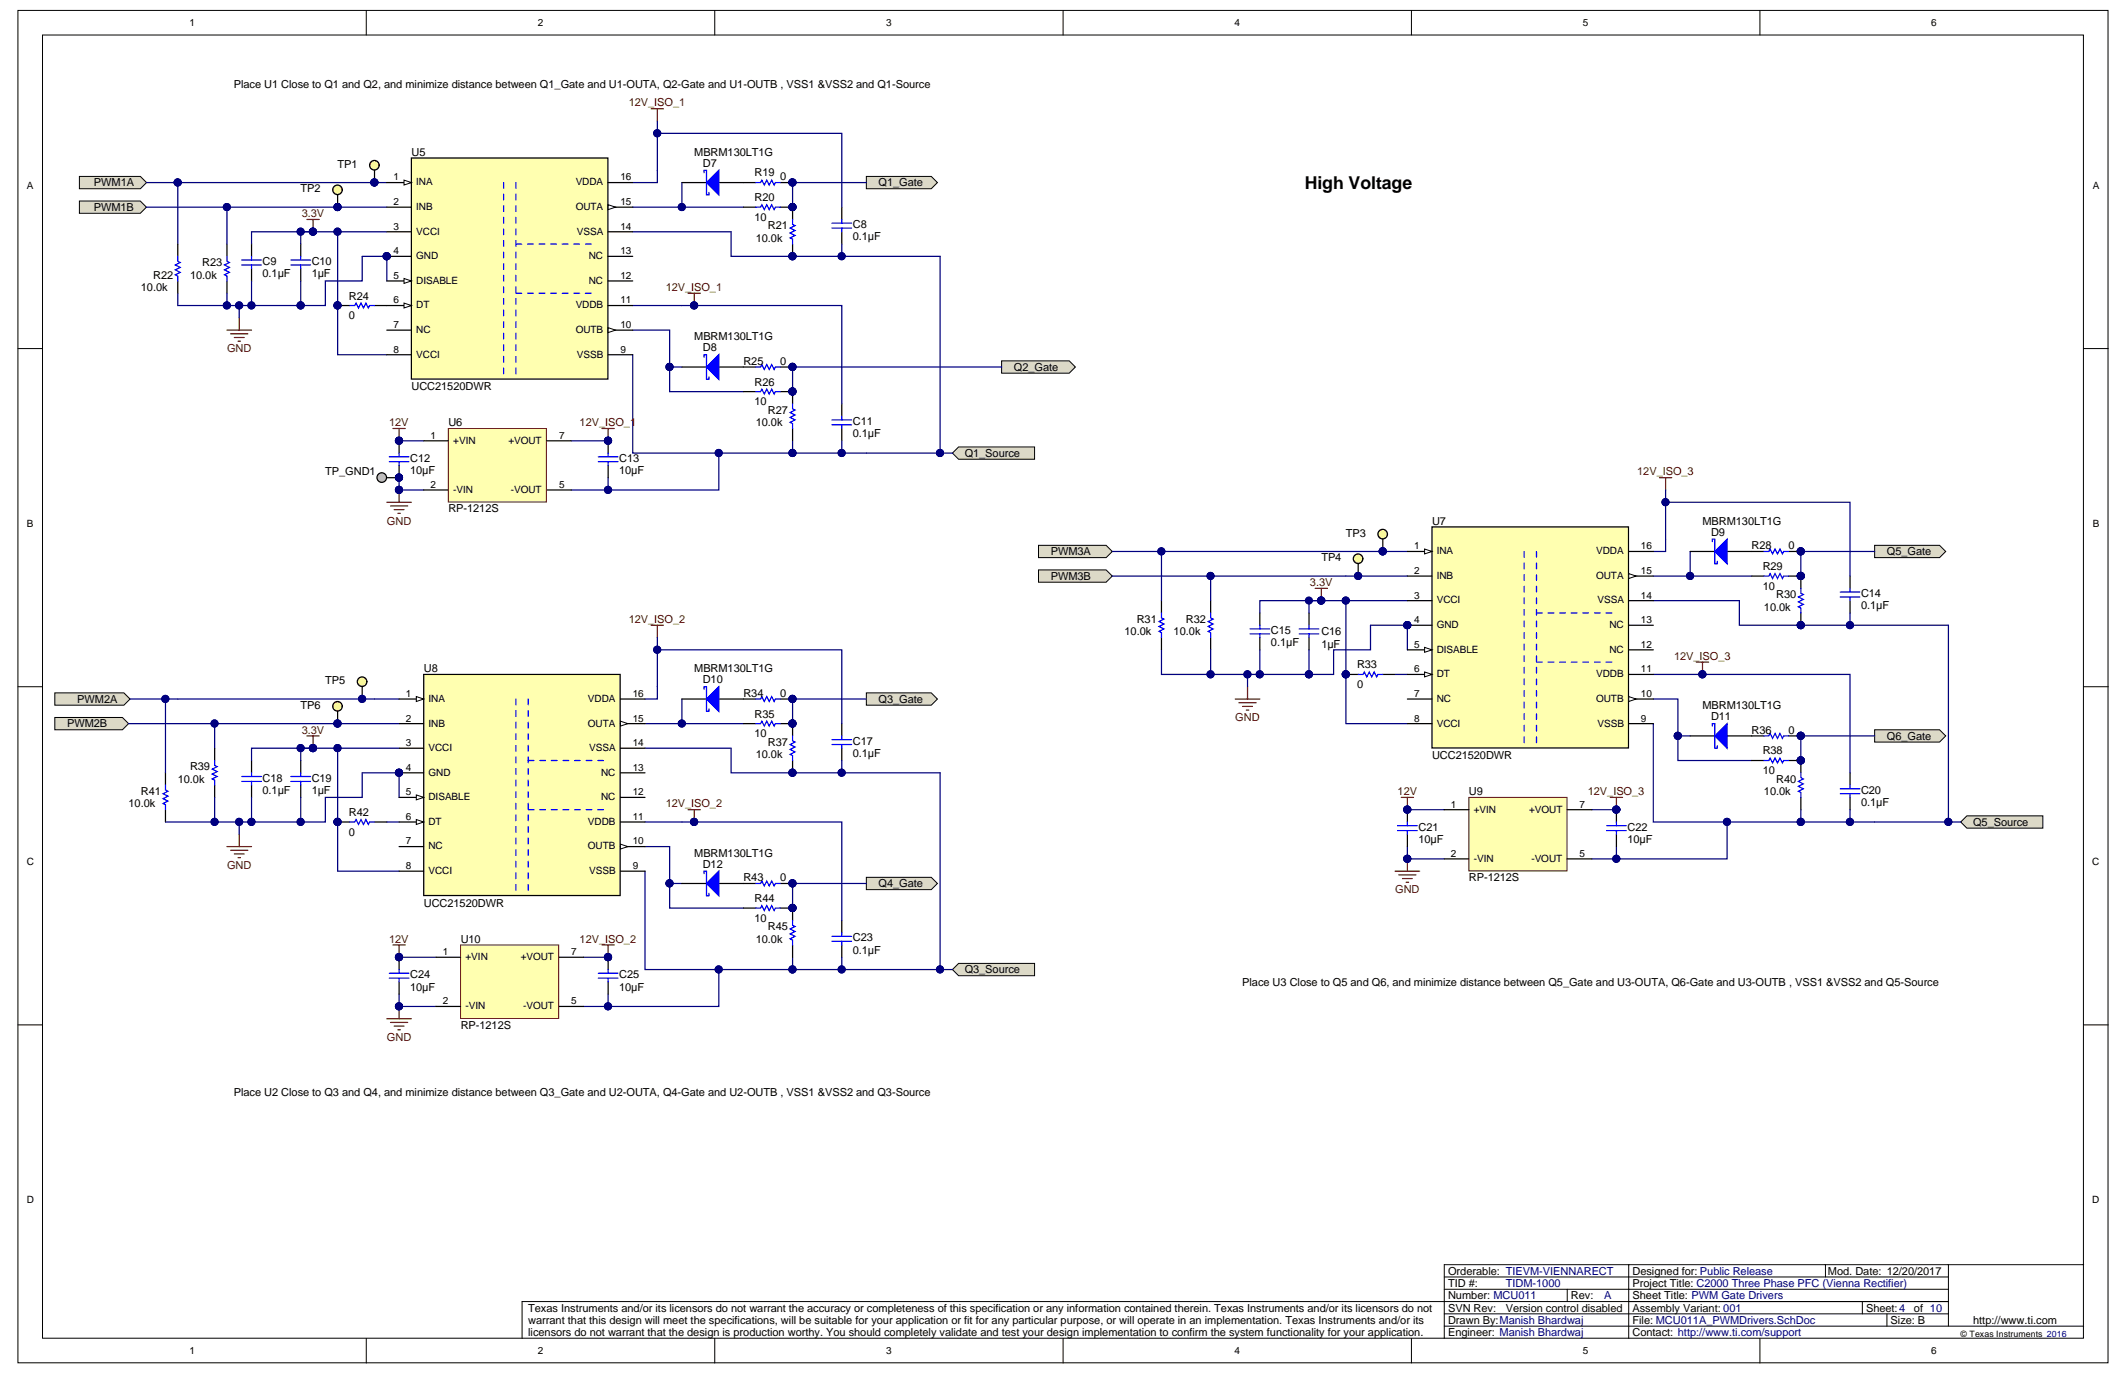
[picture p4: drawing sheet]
<svg xmlns="http://www.w3.org/2000/svg" width="432mm" height="279mm" viewBox="0 0 432 279" stroke-linecap="round" stroke-linejoin="round" font-family="sans-serif">
<defs><g id="words">
<text font-size="3.6" x="264.7" y="38.3">High Voltage</text>
<g font-size="2.2">
<text x="47.4" y="17.9">Place U1 Close to Q1 and Q2, and minimize distance between Q1_Gate and U1-OUTA, Q2-Gate and U1-OUTB , VSS1 &amp;VSS2 and Q1-Source</text>
<text x="68.5" y="34.1">TP1</text>
<text x="83.5" y="31.6">U5</text>
<text x="140.9" y="31.6">MBRM130LT1G</text>
<text x="142.6" y="33.8">D7</text>
<text x="153.1" y="35.8">R19</text>
<text x="19.1" y="37.8">PWM1A</text>
<text x="61" y="39.1">TP2</text>
<text x="153.1" y="40.8">R20</text>
<text x="158.3" y="36.6">0</text>
<text x="178.3" y="37.8">Q1_Gate</text>
<text x="19" y="42.8">PWM1B</text>
<text x="153.1" y="44.8">10</text>
<text x="155.8" y="46.6">R21</text>
<text x="173" y="46.3">C8</text>
<text x="53.3" y="53.8">C9</text>
<text x="63.2" y="53.8">C10</text>
<text x="153.3" y="49">10.0k</text>
<text x="173" y="48.8">0.1µF</text>
<text x="28.6" y="59">10.0k</text>
<text x="31.1" y="56.5">R22</text>
<text x="38.6" y="56.5">10.0k</text>
<text x="41.1" y="54">R23</text>
<text x="53.3" y="56.3">0.1µF</text>
<text x="63.2" y="56.3">1µF</text>
<text x="70.8" y="64.8">0</text>
<text x="70.8" y="60.8">R24</text>
<text x="140.9" y="69">MBRM130LT1G</text>
<text x="142.6" y="71.3">D8</text>
<text x="150.8" y="74">R25</text>
<text x="158.3" y="74">0</text>
<text x="205.7" y="75.3">Q2_Gate</text>
<text x="83.5" y="79.2">UCC21520DWR</text>
<text x="153.1" y="82.2">10</text>
<text x="153.1" y="78.3">R26</text>
<text x="91" y="86.5">U6</text>
<text x="153.3" y="86.5">10.0k</text>
<text x="155.8" y="84">R27</text>
<text x="173" y="88.8">0.1µF</text>
<text x="173" y="86.3">C11</text>
<text x="83.2" y="93.7">C12</text>
<text x="125.6" y="93.7">C13</text>
<text x="195.7" y="92.7">Q1_Source</text>
<text x="66" y="96.5">TP_GND1</text>
<text x="83.2" y="96.2">10µF</text>
<text x="125.6" y="96.2">10µF</text>
<text x="91" y="104">RP-1212S</text>
<text x="290.6" y="106.5">U7</text>
<text x="345.5" y="106.5">MBRM130LT1G</text>
<text x="213.2" y="112.7">PWM3A</text>
<text x="268.1" y="114">TP4</text>
<text x="273.1" y="109">TP3</text>
<text x="347.2" y="108.7">D9</text>
<text x="355.4" y="111.5">R28</text>
<text x="362.9" y="111.5">0</text>
<text x="382.9" y="112.7">Q5_Gate</text>
<text x="213.2" y="117.7">PWM3B</text>
<text x="357.7" y="119.7">10</text>
<text x="357.7" y="115.7">R29</text>
<text x="357.9" y="123.9">10.0k</text>
<text x="360.4" y="121.4">R30</text>
<text x="377.6" y="123.7">0.1µF</text>
<text x="377.6" y="121.2">C14</text>
<text x="228.2" y="128.9">10.0k</text>
<text x="230.7" y="126.4">R31</text>
<text x="238.2" y="128.9">10.0k</text>
<text x="240.6" y="126.4">R32</text>
<text x="257.9" y="131.2">0.1µF</text>
<text x="257.9" y="128.7">C15</text>
<text x="268.1" y="131.4">1µF</text>
<text x="268.1" y="128.9">C16</text>
<text x="86" y="136.4">U8</text>
<text x="140.9" y="136.4">MBRM130LT1G</text>
<text x="275.4" y="135.6">R33</text>
<text x="15.7" y="142.6">PWM2A</text>
<text x="61" y="143.9">TP6</text>
<text x="66" y="138.9">TP5</text>
<text x="142.6" y="138.6">D10</text>
<text x="150.8" y="141.4">R34</text>
<text x="158.3" y="141.4">0</text>
<text x="178.3" y="142.6">Q3_Gate</text>
<text x="275.4" y="139.7">0</text>
<text x="345.5" y="143.9">MBRM130LT1G</text>
<text x="13.6" y="147.6">PWM2B</text>
<text x="153.1" y="149.6">10</text>
<text x="153.1" y="145.6">R35</text>
<text x="347.2" y="146.1">D11</text>
<text x="355.4" y="148.9">R36</text>
<text x="362.9" y="148.9">0</text>
<text x="153.3" y="153.9">10.0k</text>
<text x="155.8" y="151.4">R37</text>
<text x="173" y="153.6">0.1µF</text>
<text x="173" y="151.1">C17</text>
<text x="290.6" y="154.1">UCC21520DWR</text>
<text x="357.7" y="153.1">R38</text>
<text x="382.9" y="150.1">Q6_Gate</text>
<text x="28.6" y="161.4">R41</text>
<text x="36.1" y="158.9">10.0k</text>
<text x="38.6" y="156.4">R39</text>
<text x="53.3" y="161.1">0.1µF</text>
<text x="53.3" y="158.6">C18</text>
<text x="63.2" y="161.1">1µF</text>
<text x="63.2" y="158.6">C19</text>
<text x="298.1" y="161.4">U9</text>
<text x="357.7" y="157.1">10</text>
<text x="357.9" y="161.4">10.0k</text>
<text x="360.4" y="158.9">R40</text>
<text x="377.6" y="161.1">C20</text>
<text x="26.1" y="163.8">10.0k</text>
<text x="70.8" y="165.6">R42</text>
<text x="377.6" y="163.6">0.1µF</text>
<text x="400.4" y="167.6">Q5_Source</text>
<text x="70.8" y="169.6">0</text>
<text x="140.9" y="173.8">MBRM130LT1G</text>
<text x="287.8" y="171.1">10µF</text>
<text x="287.8" y="168.6">C21</text>
<text x="330.2" y="171.1">10µF</text>
<text x="330.2" y="168.6">C22</text>
<text x="142.6" y="176.1">D12</text>
<text x="150.8" y="178.8">R43</text>
<text x="158.3" y="178.8">0</text>
<text x="298.1" y="178.8">RP-1212S</text>
<text x="86" y="184.1">UCC21520DWR</text>
<text x="153.1" y="183">R44</text>
<text x="178.3" y="180.1">Q4_Gate</text>
<text x="93.5" y="191.3">U10</text>
<text x="153.1" y="187.1">10</text>
<text x="153.3" y="191.3">10.0k</text>
<text x="155.8" y="188.8">R45</text>
<text x="173" y="191">C23</text>
<text x="173" y="193.5">0.1µF</text>
<text x="195.7" y="197.5">Q3_Source</text>
<text x="83.2" y="201">10µF</text>
<text x="83.2" y="198.5">C24</text>
<text x="125.6" y="201">10µF</text>
<text x="125.6" y="198.5">C25</text>
<text x="252.1" y="200">Place U3 Close to Q5 and Q6, and minimize distance between Q5_Gate and U3-OUTA, Q6-Gate and U3-OUTB , VSS1 &amp;VSS2 and Q5-Source</text>
<text x="93.5" y="208.8">RP-1212S</text>
<text x="47.4" y="222.5">Place U2 Close to Q3 and Q4, and minimize distance between Q3_Gate and U2-OUTA, Q4-Gate and U2-OUTB , VSS1 &amp;VSS2 and Q3-Source</text>
<text x="293.8" y="263.7">Number: MCU011</text>
<text x="293.8" y="261.2">TID #:</text>
<text x="293.8" y="258.7">Orderable: TIEVM-VIENNARECT</text>
<text x="318.8" y="263.7">Rev:</text>
<text x="331.2" y="263.7">Sheet Title: PWM Gate Drivers</text>
<text x="331.2" y="261.2">Project Title: C2000 Three Phase PFC (Vienna Rectifier)</text>
<text x="331.2" y="258.7">Designed for: Public Release</text>
<text x="370.9" y="258.7">Mod. Date: 12/20/2017</text>
<text x="107.2" y="266.2">Texas Instruments and/or its licensors do not warrant the accuracy or completeness of this specification or any information contained therein. Texas Instruments and/or its licensors do not</text>
<text x="107.2" y="268.7">warrant that this design will meet the specifications, will be suitable for your application or fit for any particular purpose, or will operate in an implementation. Texas Instruments and/or its</text>
<text x="293.8" y="268.7">Drawn By:Manish Bhardwaj</text>
<text x="293.8" y="266.2">SVN Rev:</text>
<text x="305.5" y="266.2">Version control disabled</text>
<text x="331.2" y="268.7">File: MCU011A_PWMDrivers.SchDoc</text>
<text x="331.2" y="266.2">Assembly Variant: 001</text>
<text x="378.6" y="266.2">Sheet:4</text>
<text x="383.6" y="268.7">Size: B</text>
<text x="388.4" y="266.2">of 10</text>
<text x="400.4" y="268.7">http://www.ti.com</text>
<text x="107.2" y="271.2">licensors do not warrant that the design is production worthy. You should completely validate and test your design implementation to confirm the system functionality for your application.</text>
<text x="293.8" y="271.2">Engineer: Manish Bhardwaj</text>
<text x="331.2" y="271.2">Contact: http://www.ti.com/support</text>
</g>
<g font-size="2.2" fill="#800000">
<text x="127.6" y="21.6">12V_ISO_1</text>
<text x="61.2" y="44.1">3.3V</text>
<text x="135.1" y="59">12V_ISO_1</text>
<text x="46.1" y="71.5">GND</text>
<text x="79" y="86.5">12V</text>
<text x="117.6" y="86.5">12V_ISO_1</text>
<text x="332.2" y="96.5">12V_ISO_3</text>
<text x="78.5" y="106.5">GND</text>
<text x="265.8" y="118.9">3.3V</text>
<text x="127.6" y="126.4">12V_ISO_2</text>
<text x="339.7" y="133.9">12V_ISO_3</text>
<text x="61.2" y="148.9">3.3V</text>
<text x="250.7" y="146.4">GND</text>
<text x="283.6" y="161.4">12V</text>
<text x="322.2" y="161.4">12V_ISO_3</text>
<text x="135.1" y="163.8">12V_ISO_2</text>
<text x="46.1" y="176.3">GND</text>
<text x="283.1" y="181.3">GND</text>
<text x="79" y="191.3">12V</text>
<text x="117.6" y="191.3">12V_ISO_2</text>
<text x="78.5" y="211.2">GND</text>
</g>
<g font-size="2.2" fill="#000080">
<text x="305.5" y="261.2">TIDM-1000</text>
<text x="325.5" y="263.7">A</text>
</g>
<g font-size="2">
<text x="38.4" y="5.3">1</text>
<text x="109.1" y="5.3">2</text>
<text x="179.8" y="5.3">3</text>
<text x="250.5" y="5.3">4</text>
<text x="321.2" y="5.3">5</text>
<text x="391.9" y="5.3">6</text>
<text x="5.5" y="38.3">A</text>
<text x="79.9" y="36.6">1</text>
<text x="79.9" y="41.6">2</text>
<text x="84.5" y="37.6">INA</text>
<text x="116.8" y="37.6">VDDA</text>
<text x="125.9" y="41.6">15</text>
<text x="125.9" y="36.6">16</text>
<text x="424.6" y="38.3">A</text>
<text x="79.9" y="46.6">3</text>
<text x="84.5" y="42.6">INB</text>
<text x="84.5" y="47.6">VCCI</text>
<text x="116.8" y="42.6">OUTA</text>
<text x="117" y="47.6">VSSA</text>
<text x="125.9" y="46.6">14</text>
<text x="79.9" y="51.6">4</text>
<text x="84.5" y="52.6">GND</text>
<text x="119.5" y="52.6">NC</text>
<text x="125.9" y="51.6">13</text>
<text x="79.9" y="56.6">5</text>
<text x="84.5" y="57.6">DISABLE</text>
<text x="119.5" y="57.6">NC</text>
<text x="125.9" y="56.6">12</text>
<text x="79.9" y="61.6">6</text>
<text x="84.5" y="62.6">DT</text>
<text x="116.8" y="62.6">VDDB</text>
<text x="125.9" y="61.6">11</text>
<text x="79.9" y="66.6">7</text>
<text x="79.9" y="71.6">8</text>
<text x="84.5" y="67.6">NC</text>
<text x="116.8" y="67.6">OUTB</text>
<text x="125.9" y="71.6">9</text>
<text x="125.9" y="66.6">10</text>
<text x="84.5" y="72.6">VCCI</text>
<text x="117" y="72.6">VSSB</text>
<text x="87.3" y="89">1</text>
<text x="113.4" y="89">7</text>
<text x="92" y="90">+VIN</text>
<text x="103.2" y="90">+VOUT</text>
<text x="87.3" y="99">2</text>
<text x="92" y="100">-VIN</text>
<text x="103.7" y="100">-VOUT</text>
<text x="113.4" y="99">5</text>
<text x="5.5" y="106.9">B</text>
<text x="424.6" y="106.9">B</text>
<text x="286.9" y="111.5">1</text>
<text x="291.5" y="112.5">INA</text>
<text x="323.9" y="112.5">VDDA</text>
<text x="333" y="111.5">16</text>
<text x="286.9" y="116.5">2</text>
<text x="291.5" y="117.5">INB</text>
<text x="323.9" y="117.5">OUTA</text>
<text x="333" y="116.5">15</text>
<text x="286.9" y="121.5">3</text>
<text x="291.5" y="122.5">VCCI</text>
<text x="324.1" y="122.5">VSSA</text>
<text x="333" y="121.5">14</text>
<text x="286.9" y="126.5">4</text>
<text x="286.9" y="131.5">5</text>
<text x="291.5" y="127.5">GND</text>
<text x="326.6" y="127.5">NC</text>
<text x="333" y="131.5">12</text>
<text x="333" y="126.5">13</text>
<text x="286.9" y="136.4">6</text>
<text x="291.5" y="132.5">DISABLE</text>
<text x="291.5" y="137.5">DT</text>
<text x="323.9" y="137.5">VDDB</text>
<text x="326.6" y="132.5">NC</text>
<text x="333" y="136.4">11</text>
<text x="82.4" y="141.4">1</text>
<text x="87" y="142.5">INA</text>
<text x="119.3" y="142.5">VDDA</text>
<text x="128.4" y="141.4">16</text>
<text x="286.9" y="141.4">7</text>
<text x="291.5" y="142.5">NC</text>
<text x="323.9" y="142.5">OUTB</text>
<text x="333" y="141.4">10</text>
<text x="82.4" y="146.4">2</text>
<text x="87" y="147.4">INB</text>
<text x="119.3" y="147.4">OUTA</text>
<text x="128.4" y="146.4">15</text>
<text x="286.9" y="146.4">8</text>
<text x="291.5" y="147.4">VCCI</text>
<text x="324.1" y="147.4">VSSB</text>
<text x="333" y="146.4">9</text>
<text x="82.4" y="151.4">3</text>
<text x="87" y="152.4">VCCI</text>
<text x="119.5" y="152.4">VSSA</text>
<text x="128.4" y="151.4">14</text>
<text x="82.4" y="156.4">4</text>
<text x="82.4" y="161.4">5</text>
<text x="87" y="157.4">GND</text>
<text x="122" y="157.4">NC</text>
<text x="128.4" y="161.4">12</text>
<text x="128.4" y="156.4">13</text>
<text x="82.4" y="166.4">6</text>
<text x="87" y="162.4">DISABLE</text>
<text x="87" y="167.4">DT</text>
<text x="119.3" y="167.4">VDDB</text>
<text x="122" y="162.4">NC</text>
<text x="128.4" y="166.4">11</text>
<text x="294.4" y="163.9">1</text>
<text x="299" y="164.9">+VIN</text>
<text x="310.3" y="164.9">+VOUT</text>
<text x="320.5" y="163.9">7</text>
<text x="82.4" y="171.4">7</text>
<text x="87" y="172.4">NC</text>
<text x="119.3" y="172.4">OUTB</text>
<text x="128.4" y="171.4">10</text>
<text x="294.4" y="173.9">2</text>
<text x="320.5" y="173.9">5</text>
<text x="5.4" y="175.5">C</text>
<text x="82.4" y="176.4">8</text>
<text x="87" y="177.4">VCCI</text>
<text x="119.5" y="177.4">VSSB</text>
<text x="128.4" y="176.4">9</text>
<text x="299" y="174.9">-VIN</text>
<text x="310.7" y="174.9">-VOUT</text>
<text x="424.6" y="175.5">C</text>
<text x="89.8" y="193.8">1</text>
<text x="94.4" y="194.8">+VIN</text>
<text x="105.7" y="194.8">+VOUT</text>
<text x="115.9" y="193.8">7</text>
<text x="89.8" y="203.8">2</text>
<text x="115.9" y="203.8">5</text>
<text x="94.4" y="204.8">-VIN</text>
<text x="106.2" y="204.8">-VOUT</text>
<text x="5.4" y="244.1">D</text>
<text x="424.6" y="244.1">D</text>
<text x="38.4" y="274.8">1</text>
<text x="109.1" y="274.8">2</text>
<text x="179.8" y="274.8">3</text>
<text x="250.5" y="274.8">4</text>
<text x="321.2" y="274.8">5</text>
<text x="391.9" y="274.8">6</text>
</g>
<text font-size="1.8" x="397.8" y="271.3">© Texas Instruments 2016</text>
</g></defs>
<g fill="#fff" stroke="#000" stroke-width=".2">
<path d="M3.6 2.1h424.1v274.5h-424.1z"/>
<path d="M8.6 7.1h414.2v264.5h-414.2z"/>
</g>
<g fill="none" stroke="#000" stroke-width=".2">
<path d="M74.3 2.1v5M145 2.1v5M215.7 2.1v5M286.4 2.1v5M357.1 2.1v5M3.6 70.7h5M422.8 70.7h5M3.6 139.4h5M422.8 139.4h5M3.6 208h5M422.8 208h5M293.1 259.2h102.3"/>
<path d="M330.5 256.7h-37.4v14.9M370.4 256.7v2.5M395.4 256.7v12.4M422.8 256.7h-92.3v14.9M74.3 271.6v5M145 271.6v5M215.7 271.6v5M286.4 271.6v5M293.1 269.1h129.7M293.1 266.6h102.3M293.1 261.6h102.3M318 261.6v2.5"/>
<path d="M357.1 271.6v5M377.9 264.1v2.5M382.9 266.6v2.5M395.4 264.1h-289.5v7.5"/>
</g>
<g fill="none" stroke="#800000" stroke-width=".25">
<path d="M132.1 22.1h2.5M133.4 22.1v2.5M62.3 44.5h2.5M63.5 44.5v2.5M139.6 59.5h2.5M140.9 59.5v2.5M46.1 67h4.9M46.8 67.7h3.5M47.5 68.5h2M48.3 69.2h.5M48.5 64.5v2.5M79.7 87h2.5"/>
<path d="M81 87v2.5M81 99.4v2.5M122.2 87h2.4M123.4 87v2.5M78.5 101.9h5M79.2 102.7h3.5M80 103.4h2M80.7 104.2h.5"/>
</g>
<path d="M133.4 34.6v2.5h-5M68.5 47h-7.5v2.5M73.5 52h5M78.5 47h-10v25h10M148.3 47v5h12.5M128.4 72v20h32.4M128.4 62h12.5M81 89.5h5M81 96.9v2.5h5M115.9 89.5h7.5M123.4 96.9v2.5h-7.5" fill="none" stroke="#000080" stroke-width=".25"/>
<g fill="#000080" stroke="#000080" stroke-width=".2">
<circle cx="140.8" cy="62" r=".72"/>
<circle cx="145.8" cy="91.9" r=".72"/>
<circle cx="160.8" cy="91.9" r=".72"/>
<circle cx="160.8" cy="52" r=".72"/>
<circle cx="81" cy="89.4" r=".72"/>
<circle cx="81" cy="99.4" r=".72"/>
<circle cx="123.4" cy="89.4" r=".72"/>
<circle cx="78.5" cy="52" r=".72"/>
<circle cx="68.5" cy="62" r=".72"/>
<circle cx="68.5" cy="47" r=".72"/>
<circle cx="63.5" cy="47" r=".72"/>
<circle cx="61" cy="47" r=".72"/>
<circle cx="123.4" cy="99.4" r=".72"/>
<circle cx="81" cy="96.9" r=".72"/>
</g>
<path d="M61 49.5v2.5M61 54.5v2.5" fill="none" stroke="#000" stroke-width=".25"/>
<path d="M59 52.8h4M59 53.8h4M61 52v.8M61 53.8v.7" fill="none" stroke="#00f" stroke-width=".25"/>
<g fill="#dcd9c7" stroke="#000" stroke-width=".2">
<path d="M16.1 35.8h12.4l1.2 1.3-1.2 1.2h-12.4z" fill-rule="evenodd"/>
<path d="M16.1 40.8h12.4l1.2 1.2-1.2 1.3h-12.4z" fill-rule="evenodd"/>
</g>
<g fill="none" stroke="#000080" stroke-width=".25">
<path d="M36.1 37.1v12.4M76 37.1h2.5M133.4 24.6v10M133.4 27.1h37.4v14.9M138.4 37.1v4.9M160.8 37.1v4.9M29.7 42h48.8M36.1 59.5v2.5h24.9M128.4 42h22.4M128.4 47h19.9M170.8 49.5v2.5h-10M128.4 67h7.5v7.5"/>
<path d="M135.9 74.5v5h14.9M135.9 74.5h2.5M140.9 62h29.9v20M160.8 74.5v5M160.8 89.5v2.5h10v-2.5"/>
</g>
<g fill="#000080" stroke="#000080" stroke-width=".2">
<circle cx="76" cy="37" r=".72"/>
<circle cx="36" cy="37" r=".72"/>
<circle cx="68.5" cy="42" r=".72"/>
<circle cx="61" cy="62" r=".72"/>
<circle cx="51" cy="62" r=".72"/>
<circle cx="48.5" cy="62" r=".72"/>
<circle cx="46" cy="62" r=".72"/>
<circle cx="138.3" cy="42" r=".72"/>
<circle cx="133.4" cy="27" r=".72"/>
<circle cx="160.8" cy="37" r=".72"/>
<circle cx="160.8" cy="42" r=".72"/>
<circle cx="160.8" cy="91.9" r=".72"/>
<circle cx="160.8" cy="74.5" r=".72"/>
<circle cx="160.8" cy="79.5" r=".72"/>
<circle cx="135.8" cy="74.5" r=".72"/>
<circle cx="46" cy="42" r=".72"/>
<circle cx="170.8" cy="52" r=".72"/>
<circle cx="160.8" cy="52" r=".72"/>
<circle cx="140.8" cy="62" r=".72"/>
<circle cx="170.8" cy="91.9" r=".72"/>
</g>
<path d="M170.8 42v2.5M170.8 47v2.5M170.8 82v2.5M170.8 87v2.5" fill="none" stroke="#000" stroke-width=".25"/>
<path d="M168.8 45.3h4M168.8 46.3h4M170.8 44.5v.8M170.8 46.3v.7M168.8 85.2h4M168.8 86.2h4M170.8 84.5v.7M170.8 86.2v.8" fill="none" stroke="#00f" stroke-width=".25"/>
<path d="M175.8 35.8h13.2l1.2 1.3-1.2 1.2h-13.2z" fill-rule="evenodd" fill="#dcd9c7" stroke="#000" stroke-width=".2"/>
<path d="M160.8 37.1h15M170.8 52h20v40h-20M145.9 92v7.4h-22.5" fill="none" stroke="#000080" stroke-width=".25"/>
<g fill="#000080" stroke="#000080" stroke-width=".2">
<circle cx="160.8" cy="37" r=".72"/>
<circle cx="170.8" cy="91.9" r=".72"/>
<circle cx="190.7" cy="91.9" r=".72"/>
<circle cx="123.4" cy="99.4" r=".72"/>
<circle cx="145.8" cy="91.9" r=".72"/>
<circle cx="170.8" cy="52" r=".72"/>
</g>
<path d="M194.5 90.7h15.4v2.5h-15.4l-1.2-1.2z" fill-rule="evenodd" fill="#dcd9c7" stroke="#000" stroke-width=".2"/>
<path d="M190.8 92h2.5M133.4 139.4v2.5h-2.5M68.5 151.8h-7.5v2.5M73.5 156.8h7.5M81 151.8h-12.5v25h12.5M148.3 151.8v5h12.5M130.9 176.8v20h29.9M130.9 166.8h10M81 194.3h7.5M118.4 194.3h5M81 201.8v2.5h7.5M123.4 201.8v2.5h-5" fill="none" stroke="#000080" stroke-width=".25"/>
<g fill="#000080" stroke="#000080" stroke-width=".2">
<circle cx="190.7" cy="91.9" r=".72"/>
<circle cx="140.8" cy="166.8" r=".72"/>
<circle cx="145.8" cy="196.7" r=".72"/>
<circle cx="160.8" cy="196.7" r=".72"/>
<circle cx="160.8" cy="156.8" r=".72"/>
<circle cx="81" cy="194.2" r=".72"/>
<circle cx="81" cy="204.2" r=".72"/>
<circle cx="123.4" cy="194.2" r=".72"/>
<circle cx="81" cy="156.8" r=".72"/>
<circle cx="68.5" cy="166.8" r=".72"/>
<circle cx="68.5" cy="151.8" r=".72"/>
<circle cx="63.5" cy="151.8" r=".72"/>
<circle cx="61" cy="151.8" r=".72"/>
<circle cx="123.4" cy="204.2" r=".72"/>
</g>
<g fill="none" stroke="#800000" stroke-width=".25">
<path d="M132.1 126.9h2.5M133.4 126.9v2.5M62.3 149.4h2.5M63.5 149.4v2.4M46.1 171.8h4.9M46.8 172.6h3.5M47.5 173.3h2M48.3 174.1h.5M48.5 169.3v2.5M139.6 164.3h2.5M140.9 164.3v2.5M79.7 191.8h2.5"/>
<path d="M81 191.8v2.5M122.2 191.8h2.4M123.4 191.8v2.5M78.5 206.7h5M79.2 207.5h3.5M80 208.2h2M80.7 209h.5M81 204.3v2.4"/>
</g>
<path d="M61 154.3v2.5M61 159.3v2.5" fill="none" stroke="#000" stroke-width=".25"/>
<path d="M59 157.6h4M59 158.6h4M61 156.8v.8M61 158.6v.7" fill="none" stroke="#00f" stroke-width=".25"/>
<path d="M11.1 140.6h14l1.3 1.3-1.3 1.2h-14z" fill-rule="evenodd" fill="#dcd9c7" stroke="#000" stroke-width=".2"/>
<g fill="none" stroke="#000080" stroke-width=".25">
<path d="M133.4 129.4v10M133.4 131.9h37.4v15M43.6 146.9v4.9M68.5 146.9h12.5M76 141.9h5M130.9 146.9h19.9M130.9 151.8h17.4M138.4 141.9v5M160.8 141.9v5M170.8 154.3v2.5h-10M61 161.8v5h-12.5v2.5M130.9 171.8h5v7.5"/>
<path d="M135.9 179.3v5h14.9M135.9 179.3h2.5M140.9 166.8h29.9v20M160.8 179.3v5M160.8 194.3v2.5h10v-2.5"/>
</g>
<g fill="#000080" stroke="#000080" stroke-width=".2">
<circle cx="68.5" cy="146.8" r=".72"/>
<circle cx="43.5" cy="146.8" r=".72"/>
<circle cx="48.5" cy="166.8" r=".72"/>
<circle cx="51" cy="166.8" r=".72"/>
<circle cx="61" cy="166.8" r=".72"/>
<circle cx="138.3" cy="146.8" r=".72"/>
<circle cx="133.4" cy="131.9" r=".72"/>
<circle cx="160.8" cy="141.8" r=".72"/>
<circle cx="160.8" cy="146.8" r=".72"/>
<circle cx="160.8" cy="196.7" r=".72"/>
<circle cx="160.8" cy="179.3" r=".72"/>
<circle cx="160.8" cy="184.3" r=".72"/>
<circle cx="135.8" cy="179.3" r=".72"/>
<circle cx="170.8" cy="156.8" r=".72"/>
<circle cx="160.8" cy="156.8" r=".72"/>
<circle cx="140.8" cy="166.8" r=".72"/>
<circle cx="170.8" cy="196.7" r=".72"/>
</g>
<path d="M170.8 146.9v2.5M170.8 151.8v2.5M170.8 186.8v2.5M170.8 191.8v2.5" fill="none" stroke="#000" stroke-width=".25"/>
<path d="M168.8 150.1h4M168.8 151.1h4M170.8 149.4v.7M170.8 151.1v.7M168.8 190h4M168.8 191h4M170.8 189.3v.7M170.8 191v.8" fill="none" stroke="#00f" stroke-width=".25"/>
<path d="M175.8 140.6h13.2l1.2 1.3-1.2 1.2h-13.2z" fill-rule="evenodd" fill="#dcd9c7" stroke="#000" stroke-width=".2"/>
<path d="M160.8 141.9h15" fill="none" stroke="#000080" stroke-width=".25"/>
<circle cx="160.8" cy="141.8" r=".72" fill="#000080" stroke="#000080" stroke-width=".2"/>
<path d="M175.8 178h13.2l1.2 1.3-1.2 1.2h-13.2z" fill-rule="evenodd" fill="#dcd9c7" stroke="#000" stroke-width=".2"/>
<path d="M170.8 156.8h20v40h-20M160.8 179.3h15M145.9 196.8v7.5h-22.5" fill="none" stroke="#000080" stroke-width=".25"/>
<g fill="#000080" stroke="#000080" stroke-width=".2">
<circle cx="160.8" cy="179.3" r=".72"/>
<circle cx="170.8" cy="196.7" r=".72"/>
<circle cx="190.7" cy="196.7" r=".72"/>
<circle cx="123.4" cy="204.2" r=".72"/>
<circle cx="145.8" cy="196.7" r=".72"/>
<circle cx="170.8" cy="156.8" r=".72"/>
</g>
<path d="M194.5 195.5h15.4v2.5h-15.4l-1.2-1.2z" fill-rule="evenodd" fill="#dcd9c7" stroke="#000" stroke-width=".2"/>
<g fill="none" stroke="#000080" stroke-width=".25">
<path d="M338 99.4v12.5h-2.5M273.1 116.9h12.5M280.6 111.9h5M335.5 116.9h19.9M338 101.9h37.4v15M343 111.9v5M365.4 111.9v5M235.7 131.9v5h29.9M273.1 121.9h-7.5v2.5M278.1 126.9h7.5M285.6 121.9h-12.5v25h12.5M335.5 121.9h17.4v5h22.5v-2.5"/>
<path d="M335.5 136.9h39.9v19.9M335.5 146.9v19.9h39.9v-2.5M335.5 141.9h5v7.5M340.5 149.4v4.9h14.9M340.5 149.4h2.5M365.4 149.4v4.9M285.6 164.3h7.5M285.6 171.8v2.5h7.5M323 164.3h5M328 171.8v2.5h-5M190.8 196.8h2.5"/>
</g>
<g fill="#000080" stroke="#000080" stroke-width=".2">
<circle cx="190.7" cy="196.7" r=".72"/>
<circle cx="345.4" cy="136.8" r=".72"/>
<circle cx="350.4" cy="166.8" r=".72"/>
<circle cx="365.4" cy="166.8" r=".72"/>
<circle cx="365.4" cy="126.9" r=".72"/>
<circle cx="285.6" cy="164.3" r=".72"/>
<circle cx="285.6" cy="174.3" r=".72"/>
<circle cx="328" cy="164.3" r=".72"/>
<circle cx="285.6" cy="126.9" r=".72"/>
<circle cx="273.1" cy="136.8" r=".72"/>
<circle cx="273.1" cy="121.9" r=".72"/>
<circle cx="268.1" cy="121.9" r=".72"/>
<circle cx="265.6" cy="121.9" r=".72"/>
<circle cx="328" cy="174.3" r=".72"/>
<circle cx="280.6" cy="111.9" r=".72"/>
<circle cx="265.6" cy="136.8" r=".72"/>
<circle cx="255.6" cy="136.8" r=".72"/>
<circle cx="253.1" cy="136.8" r=".72"/>
<circle cx="245.6" cy="136.8" r=".72"/>
<circle cx="342.9" cy="116.9" r=".72"/>
<circle cx="337.9" cy="101.9" r=".72"/>
<circle cx="365.4" cy="111.9" r=".72"/>
<circle cx="365.4" cy="116.9" r=".72"/>
<circle cx="365.4" cy="149.3" r=".72"/>
<circle cx="365.4" cy="154.3" r=".72"/>
<circle cx="340.4" cy="149.3" r=".72"/>
<circle cx="375.4" cy="126.9" r=".72"/>
<circle cx="375.4" cy="166.8" r=".72"/>
</g>
<g fill="none" stroke="#800000" stroke-width=".25">
<path d="M336.7 96.9h2.5M338 96.9v2.5M266.9 119.4h2.5M268.1 119.4v2.5M253.1 139.4v2.5M344.2 134.4h2.5M345.5 134.4v2.5M250.6 141.9h5M251.4 142.6h3.5M252.1 143.4h2M252.9 144.1h.5M283.1 176.8h5"/>
<path d="M283.8 177.6h3.5M284.3 161.8h2.5M284.6 178.3h2M285.3 179h.5M285.6 161.8v2.5M285.6 174.3v2.5M326.7 161.8h2.5M328 161.8v2.5"/>
</g>
<path d="M375.4 116.9v2.5M265.6 124.4v2.5M265.6 129.4v2.5M375.4 121.9v2.5M375.4 156.8v2.5M375.4 161.8v2.5" fill="none" stroke="#000" stroke-width=".25"/>
<path d="M375.4 119.4v.8M263.6 127.6h4M263.6 128.6h4M265.6 126.9v.7M265.6 128.6v.8M373.4 120.2h4M373.4 121.2h4M375.4 121.2v.7M375.4 159.3v.8M373.4 160.1h4M373.4 161.1h4M375.4 161.1v.7" fill="none" stroke="#00f" stroke-width=".25"/>
<path d="M380.4 110.7h13.2l1.2 1.2-1.2 1.3h-13.2z" fill-rule="evenodd" fill="#dcd9c7" stroke="#000" stroke-width=".2"/>
<path d="M365.4 111.9h15" fill="none" stroke="#000080" stroke-width=".25"/>
<circle cx="365.4" cy="111.9" r=".72" fill="#000080" stroke="#000080" stroke-width=".2"/>
<path d="M380.4 148.1h13.2l1.2 1.3-1.2 1.2h-13.2z" fill-rule="evenodd" fill="#dcd9c7" stroke="#000" stroke-width=".2"/>
<path d="M375.4 126.9h20v39.9h-20M365.4 149.4h15M350.4 166.8v7.5h-22.4" fill="none" stroke="#000080" stroke-width=".25"/>
<g fill="#000080" stroke="#000080" stroke-width=".2">
<circle cx="365.4" cy="149.3" r=".72"/>
<circle cx="375.4" cy="166.8" r=".72"/>
<circle cx="395.3" cy="166.8" r=".72"/>
<circle cx="328" cy="174.3" r=".72"/>
<circle cx="350.4" cy="166.8" r=".72"/>
<circle cx="375.4" cy="126.9" r=".72"/>
</g>
<path d="M399.1 165.6h15.4v2.5h-15.4l-1.2-1.3z" fill-rule="evenodd" fill="#dcd9c7" stroke="#000" stroke-width=".2"/>
<path d="M36.1 37.1h39.9M365.4 164.3v2.5M395.4 166.8h2.5" fill="none" stroke="#000080" stroke-width=".25"/>
<g fill="#000080" stroke="#000080" stroke-width=".2">
<circle cx="395.3" cy="166.8" r=".72"/>
<circle cx="76" cy="37" r=".72"/>
<circle cx="36" cy="37" r=".72"/>
<circle cx="68.5" cy="62" r=".72"/>
<circle cx="160.8" cy="37" r=".72"/>
<circle cx="160.8" cy="42" r=".72"/>
<circle cx="160.8" cy="52" r=".72"/>
<circle cx="160.8" cy="74.5" r=".72"/>
<circle cx="160.8" cy="79.5" r=".72"/>
<circle cx="68.5" cy="166.8" r=".72"/>
<circle cx="160.8" cy="141.8" r=".72"/>
<circle cx="160.8" cy="179.3" r=".72"/>
<circle cx="160.8" cy="146.8" r=".72"/>
<circle cx="160.8" cy="156.8" r=".72"/>
<circle cx="160.8" cy="184.3" r=".72"/>
<circle cx="273.1" cy="136.8" r=".72"/>
<circle cx="365.4" cy="111.9" r=".72"/>
<circle cx="365.4" cy="149.3" r=".72"/>
<circle cx="365.4" cy="116.9" r=".72"/>
<circle cx="365.4" cy="126.9" r=".72"/>
<circle cx="365.4" cy="154.3" r=".72"/>
<circle cx="365.4" cy="166.8" r=".72"/>
</g>
<g fill="none" stroke="#000" stroke-width=".25">
<path d="M150.8 37.1h2.5M158.3 37.1h2.5M36.1 49.5v2.5M36.1 57v2.5M46.1 49.5v2.5M46.1 57v2.5M160.8 42v2.5M160.8 49.5v2.5M68.5 62h2.5M76 62h2.5M150.8 74.5h2.5M158.3 74.5h2.5"/>
<path d="M160.8 79.5v2.5M160.8 87v2.5M355.4 111.9h2.5M362.9 111.9h2.5M365.4 116.9v2.5M235.7 121.9v2.5M235.7 129.4v2.5M245.7 121.9v2.5M245.7 129.4v2.5M273.1 136.9h2.5M280.6 136.9h2.5M365.4 124.4v2.5"/>
<path d="M33.6 156.8v2.5M43.6 151.8v2.5M43.6 159.3v2.5M150.8 141.9h2.5M158.3 141.9h2.5M160.8 146.9v2.5M160.8 154.3v2.5M355.4 149.4h2.5M362.9 149.4h2.5M365.4 154.3v2.5M33.6 164.3v2.5M68.5 166.8h2.5"/>
<path d="M76 166.8h2.5M150.8 179.3h2.5M158.3 179.3h2.5M365.4 161.8v2.5M160.8 184.3v2.5M160.8 191.8v2.5"/>
</g>
<g fill="none" stroke="#00f" stroke-width=".25">
<path d="M153.3 37.1h1l.3-.5 .5 1 .5-1 .5 1 .5-1 .5 1 .2-.5h1M36.1 52v1l.5 .3-1 .5 1 .5-1 .5 1 .5-1 .5 .5 .2v1M46.1 52v1l.5 .3-1 .5 1 .5-1 .5 1 .5-1 .5 .5 .2v1M160.8 44.5v1l.5 .3-1 .5 1 .5-1 .5 1 .5-1 .5 .5 .2v1M71 62h1l.2-.5 .5 1 .5-1 .5 1 .5-1 .5 1 .3-.5h1M153.3 74.5h1l.3-.5 .5 1 .5-1 .5 1 .5-1 .5 1 .2-.5h1M160.8 82v1l.5 .2-1 .5 1 .5-1 .5 1 .5-1 .5 .5 .3v1M357.9 111.9h1l.3-.5 .5 1 .5-1 .5 1 .5-1 .5 1 .2-.5h1M365.4 119.4v1l.5 .3-1 .5 1 .5-1 .4 1 .5-1 .5 .5 .3v1M235.7 124.4v1l.5 .2-1 .5 1 .5-1 .5 1 .5-1 .5 .5 .3v1M245.7 124.4v1l.5 .2-1 .5 1 .5-1 .5 1 .5-1 .5 .5 .3v1M275.6 136.9h1l.2-.5 .5 1 .5-1 .5 1 .5-1 .5 1 .3-.5h1"/>
<path d="M33.6 159.3v1l.5 .3-1 .5 1 .5-1 .5 1 .5-1 .5 .5 .2v1M43.6 154.3v1l.5 .3-1 .5 1 .5-1 .5 1 .5-1 .5 .5 .2v1M153.3 141.9h1l.3-.5 .5 1 .5-1 .5 1 .5-1 .5 1 .2-.5h1M160.8 149.4v.9l.5 .3-1 .5 1 .5-1 .5 1 .5-1 .5 .5 .2v1M357.9 149.4h1l.3-.5 .5 .9 .5-.9 .5 .9 .5-.9 .5 .9 .2-.4h1M365.4 156.8v1l.5 .3-1 .5 1 .5-1 .5 1 .5-1 .5 .5 .2v1M71 166.8h1l.2-.5 .5 1 .5-1 .5 1 .5-1 .5 1 .3-.5h1M153.3 179.3h1l.3-.5 .5 1 .5-1 .5 1 .5-1 .5 1 .2-.5h1M160.8 186.8v1l.5 .2-1 .5 1 .5-1 .5 1 .5-1 .5 .5 .3v1"/>
</g>
<path d="M203.2 73.2h13.8l1.2 1.3-1.2 1.2h-13.8z" fill-rule="evenodd" fill="#dcd9c7" stroke="#000" stroke-width=".2"/>
<path d="M26.4 141.9h49.6" fill="none" stroke="#000080" stroke-width=".25"/>
<circle cx="33.6" cy="141.8" r=".72" fill="#000080" stroke="#000080" stroke-width=".2"/>
<path d="M11.1 145.6h13.7l1.3 1.3-1.3 1.2h-13.7z" fill-rule="evenodd" fill="#dcd9c7" stroke="#000" stroke-width=".2"/>
<path d="M26.1 146.9h42.4M33.6 141.9v14.9" fill="none" stroke="#000080" stroke-width=".25"/>
<g fill="#000080" stroke="#000080" stroke-width=".2">
<circle cx="68.5" cy="146.8" r=".72"/>
<circle cx="43.5" cy="146.8" r=".72"/>
<circle cx="33.6" cy="141.8" r=".72"/>
</g>
<g fill="#dcd9c7" stroke="#000" stroke-width=".2">
<path d="M210.7 110.7h13.7l1.3 1.2-1.3 1.3h-13.7z" fill-rule="evenodd"/>
<path d="M210.7 115.7h13.7l1.3 1.2-1.3 1.3h-13.7z" fill-rule="evenodd"/>
</g>
<path d="M225.7 111.9h54.9M225.7 116.9h47.4M235.7 111.9v10" fill="none" stroke="#000080" stroke-width=".25"/>
<g fill="#000080" stroke="#000080" stroke-width=".2">
<circle cx="280.6" cy="111.9" r=".72"/>
<circle cx="235.7" cy="111.9" r=".72"/>
<circle cx="245.6" cy="116.9" r=".72"/>
</g>
<path d="M93.5 191.8h19.9v14.9h-19.9z" fill="#ffffb0" stroke="#800000" stroke-width=".2"/>
<path d="M88.5 194.3h5M113.4 194.3h5M88.5 204.3h5M113.4 204.3h5" fill="none" stroke="#000" stroke-width=".25"/>
<path d="M298.1 161.8h19.9v15h-19.9z" fill="#ffffb0" stroke="#800000" stroke-width=".2"/>
<path d="M293.1 164.3h5M293.1 174.3h5M318 164.3h5M318 174.3h5" fill="none" stroke="#000" stroke-width=".25"/>
<path d="M91 87h19.9v14.9h-19.9z" fill="#ffffb0" stroke="#800000" stroke-width=".2"/>
<g fill="none" stroke="#000" stroke-width=".25">
<path d="M138.4 37.1h5M145.9 37.1h4.9M81 89.5v2.5M81 94.4v2.5M86 89.5h5M86 99.4h5M110.9 89.5h5M110.9 99.4h5M123.4 89.5v2.5M123.4 94.4v2.5M285.6 164.3v2.5M285.6 169.3v2.5"/>
<path d="M328 164.3v2.5M328 169.3v2.5M81 194.3v2.5M81 199.3v2.5M123.4 194.3v2.5M123.4 199.3v2.5"/>
</g>
<g fill="#000080" stroke="#000080" stroke-width=".2">
<circle cx="81" cy="89.4" r=".72"/>
<circle cx="81" cy="96.9" r=".72"/>
<circle cx="123.4" cy="89.4" r=".72"/>
<circle cx="81" cy="194.2" r=".72"/>
<circle cx="123.4" cy="194.2" r=".72"/>
<circle cx="285.6" cy="164.3" r=".72"/>
<circle cx="328" cy="164.3" r=".72"/>
</g>
<g fill="none" stroke="#00f" stroke-width=".25">
<path d="M79 92.7h4M79 93.7h4M81 92v.7M81 93.7v.7M121.4 92.7h4M121.4 93.7h4M123.4 92v.7M123.4 93.7v.7M283.6 167.6h4M283.6 168.6h4M285.6 166.8v.8M285.6 168.6v.7"/>
<path d="M326 167.6h4M326 168.6h4M328 166.8v.8M328 168.6v.7M79 197.5h4M79 198.5h4M81 196.8v.7M81 198.5v.8M121.4 197.5h4M121.4 198.5h4M123.4 196.8v.7M123.4 198.5v.8"/>
</g>
<path d="M145.9 34.6v4.9l-2.5-2.4z" fill="#00f"/>
<path d="M142.9 35.1v-.5h.5v4.9h.5v-.5M145.9 34.6v4.9l-2.5-2.4z" fill="none" stroke="#00f" stroke-width=".25"/>
<path d="M138.4 74.5h5M145.9 74.5h4.9" fill="none" stroke="#000" stroke-width=".25"/>
<path d="M145.9 72v5l-2.5-2.5z" fill="#00f"/>
<path d="M142.9 72.5v-.5h.5v5h.5v-.5M145.9 72v5l-2.5-2.5z" fill="none" stroke="#00f" stroke-width=".25"/>
<path d="M138.4 141.9h5M145.9 141.9h4.9" fill="none" stroke="#000" stroke-width=".25"/>
<path d="M145.9 139.4v5l-2.5-2.5z" fill="#00f"/>
<path d="M142.9 139.9v-.5h.5v5h.5v-.5M145.9 139.4v5l-2.5-2.5z" fill="none" stroke="#00f" stroke-width=".25"/>
<path d="M138.4 179.3h5M145.9 179.3h4.9" fill="none" stroke="#000" stroke-width=".25"/>
<path d="M145.9 176.8v5l-2.5-2.5z" fill="#00f"/>
<path d="M142.9 177.3v-.5h.5v5h.5v-.5M145.9 176.8v5l-2.5-2.5z" fill="none" stroke="#00f" stroke-width=".25"/>
<path d="M343 111.9h5M350.4 111.9h5" fill="none" stroke="#000" stroke-width=".25"/>
<path d="M350.4 109.4v5l-2.4-2.5z" fill="#00f"/>
<path d="M347.5 109.9v-.5h.5v5h.5v-.5M350.4 109.4v5l-2.4-2.5z" fill="none" stroke="#00f" stroke-width=".25"/>
<path d="M343 149.4h5M350.4 149.4h5" fill="none" stroke="#000" stroke-width=".25"/>
<path d="M350.4 146.9v4.9l-2.4-2.4z" fill="#00f"/>
<g fill="none" stroke="#00f" stroke-width=".25">
<path d="M49 52.8h4M49 53.8h4M51 52v.8M51 53.8v.7M253.6 127.6h4M253.6 128.6h4M255.6 126.9v.7M255.6 128.6v.8M49 157.6h4M49 158.6h4M51 156.8v.8M51 158.6v.7"/>
<path d="M347.5 147.4v-.5h.5v4.9h.5v-.5M350.4 146.9v4.9l-2.4-2.4z"/>
</g>
<path d="M51 49.5v2.5M51 54.5v2.5M255.6 124.4v2.5M255.6 129.4v2.5M51 154.3v2.5M51 159.3v2.5" fill="none" stroke="#000" stroke-width=".25"/>
<g fill="none" stroke="#000080" stroke-width=".25">
<path d="M46.1 42v7.5M46.1 59.5v2.5M51 57v5M61 57v5M63.5 47h-12.5v2.5M78.5 52v5M48.5 62v2.5M245.7 116.9v5M245.7 131.9v5M253.1 136.9v2.5M255.6 131.9v5M265.6 131.9v5"/>
<path d="M268.1 121.9h-12.5v2.5M285.6 126.9v5M63.5 151.8h-12.5v2.5M81 156.8v5M33.6 166.8h14.9M43.6 161.8v5M51 161.8v5"/>
</g>
<g fill="#000080" stroke="#000080" stroke-width=".2">
<circle cx="61" cy="151.8" r=".72"/>
<circle cx="63.5" cy="151.8" r=".72"/>
<circle cx="51" cy="166.8" r=".72"/>
<circle cx="43.5" cy="166.8" r=".72"/>
<circle cx="48.5" cy="166.8" r=".72"/>
<circle cx="46" cy="62" r=".72"/>
<circle cx="46" cy="42" r=".72"/>
<circle cx="48.5" cy="62" r=".72"/>
<circle cx="61" cy="47" r=".72"/>
<circle cx="63.5" cy="47" r=".72"/>
<circle cx="51" cy="62" r=".72"/>
<circle cx="61" cy="62" r=".72"/>
<circle cx="245.6" cy="116.9" r=".72"/>
<circle cx="245.6" cy="136.8" r=".72"/>
<circle cx="253.1" cy="136.8" r=".72"/>
<circle cx="265.6" cy="136.8" r=".72"/>
<circle cx="268.1" cy="121.9" r=".72"/>
<circle cx="255.6" cy="136.8" r=".72"/>
<circle cx="78.5" cy="52" r=".72"/>
<circle cx="81" cy="156.8" r=".72"/>
<circle cx="285.6" cy="126.9" r=".72"/>
</g>
<circle cx="76" cy="33.5" r=".97" fill="#fdf101" stroke="#000" stroke-width=".25"/>
<path d="M76 34.6v2.5" fill="none" stroke="#000" stroke-width=".25"/>
<circle cx="76" cy="37" r=".72" fill="#000080" stroke="#000080" stroke-width=".2"/>
<circle cx="68.5" cy="38.5" r=".97" fill="#fdf101" stroke="#000" stroke-width=".25"/>
<path d="M68.5 39.5v2.5" fill="none" stroke="#000" stroke-width=".25"/>
<circle cx="68.5" cy="42" r=".72" fill="#000080" stroke="#000080" stroke-width=".2"/>
<circle cx="73.5" cy="138.3" r=".97" fill="#fdf101" stroke="#000" stroke-width=".25"/>
<path d="M73.5 139.4v2.5" fill="none" stroke="#000" stroke-width=".25"/>
<circle cx="73.5" cy="141.8" r=".72" fill="#000080" stroke="#000080" stroke-width=".2"/>
<circle cx="68.5" cy="143.3" r=".97" fill="#fdf101" stroke="#000" stroke-width=".25"/>
<path d="M68.5 144.4v2.5" fill="none" stroke="#000" stroke-width=".25"/>
<circle cx="68.5" cy="146.8" r=".72" fill="#000080" stroke="#000080" stroke-width=".2"/>
<circle cx="280.6" cy="108.4" r=".97" fill="#fdf101" stroke="#000" stroke-width=".25"/>
<path d="M280.6 109.4v2.5" fill="none" stroke="#000" stroke-width=".25"/>
<circle cx="280.6" cy="111.9" r=".72" fill="#000080" stroke="#000080" stroke-width=".2"/>
<circle cx="275.6" cy="113.4" r=".97" fill="#fdf101" stroke="#000" stroke-width=".25"/>
<path d="M275.6 114.4v2.5" fill="none" stroke="#000" stroke-width=".25"/>
<circle cx="275.6" cy="116.9" r=".72" fill="#000080" stroke="#000080" stroke-width=".2"/>
<circle cx="77.5" cy="96.9" r=".97" fill="#c0c0c0" stroke="#000" stroke-width=".25"/>
<g fill="none" stroke="#000" stroke-width=".25">
<path d="M150.8 42h2.5M158.3 42h2.5M150.8 79.5h2.5M158.3 79.5h2.5M78.5 96.9h2.5M355.4 116.9h2.5M362.9 116.9h2.5M150.8 146.9h2.5M158.3 146.9h2.5M355.4 154.3h2.5M362.9 154.3h2.5M150.8 184.3h2.5"/>
<path d="M158.3 184.3h2.5"/>
</g>
<g fill="#000080" stroke="#000080" stroke-width=".2">
<circle cx="81" cy="96.9" r=".72"/>
<circle cx="160.8" cy="74.5" r=".72"/>
<circle cx="160.8" cy="42" r=".72"/>
<circle cx="160.8" cy="79.5" r=".72"/>
<circle cx="160.8" cy="146.8" r=".72"/>
<circle cx="160.8" cy="184.3" r=".72"/>
<circle cx="365.4" cy="116.9" r=".72"/>
<circle cx="365.4" cy="154.3" r=".72"/>
</g>
<path d="M160.8 74.5h42.4M283.1 136.9h2.5M78.5 166.8h2.5" fill="none" stroke="#000080" stroke-width=".25"/>
<path d="M153.3 42h1l.3-.5 .5 1 .5-1 .5 1 .5-1 .5 1 .2-.5h1M153.3 79.5h1l.3-.5 .5 1 .5-1 .5 1 .5-1 .5 1 .2-.5h1M357.9 116.9h1l.3-.5 .5 1 .5-1 .5 1 .5-1 .5 1 .2-.5h1M153.3 146.9h1l.3-.5 .5 1 .5-1 .5 1 .5-1 .5 1 .2-.5h1M357.9 154.3h1l.3-.5 .5 1 .5-1 .5 1 .5-1 .5 1 .2-.5h1M153.3 184.3h1l.3-.5 .5 1 .5-1 .5 1 .5-1 .5 1 .2-.5h1" fill="none" stroke="#00f" stroke-width=".25"/>
<path d="M83.5 32.1h39.8v44.8h-39.8z" fill="#ffffb0" stroke="#000" stroke-width=".25"/>
<path d="M78.5 37.1h5" fill="none" stroke="#000" stroke-width=".25"/>
<path d="M82 36.6l1.5 .5-1.5 .5z" fill="#fff"/>
<path d="M82 36.6l1.5 .5-1.5 .5z" fill="none" stroke="#000" stroke-width=".2"/>
<path d="M78.5 42h5M78.5 47h5M78.5 52h5M78.5 57h5" fill="none" stroke="#000" stroke-width=".25"/>
<circle cx="78.5" cy="52" r=".72" fill="#000080" stroke="#000080" stroke-width=".2"/>
<path d="M82 56.5l1.5 .5-1.5 .5z" fill="#fff"/>
<path d="M82 56.5l1.5 .5-1.5 .5z" fill="none" stroke="#000" stroke-width=".2"/>
<path d="M78.5 62h5" fill="none" stroke="#000" stroke-width=".25"/>
<path d="M82 61.5l1.5 .5-1.5 .5z" fill="#fff"/>
<path d="M82 61.5l1.5 .5-1.5 .5z" fill="none" stroke="#000" stroke-width=".2"/>
<path d="M78.5 67h5M78.5 72h5M123.4 67h5M123.4 72h5" fill="none" stroke="#000" stroke-width=".25"/>
<path d="M123.4 66.5l1.5 .5-1.5 .5z" fill="#fff"/>
<path d="M123.4 66.5l1.5 .5-1.5 .5z" fill="none" stroke="#000" stroke-width=".2"/>
<path d="M123.4 57h5M123.4 52h5M123.4 47h5M123.4 42h5M123.4 62h5" fill="none" stroke="#000" stroke-width=".25"/>
<path d="M123.4 41.5l1.5 .5-1.5 .5z" fill="#fff"/>
<path d="M123.4 41.5l1.5 .5-1.5 .5z" fill="none" stroke="#000" stroke-width=".2"/>
<path d="M123.4 37.1h5" fill="none" stroke="#000" stroke-width=".25"/>
<path d="M102.2 37.1v39.9M104.7 37.1v39.9M104.7 49.5h16.2M104.7 59.5h16.2" fill="none" stroke="#00f" stroke-width=".25" stroke-dasharray="1.2 1.2"/>
<circle cx="78.5" cy="52" r=".72" fill="#000080" stroke="#000080" stroke-width=".2"/>
<path d="M290.6 106.9h39.8v44.9h-39.8z" fill="#ffffb0" stroke="#000" stroke-width=".25"/>
<path d="M285.6 111.9h5" fill="none" stroke="#000" stroke-width=".25"/>
<path d="M289.1 111.4l1.5 .5-1.5 .5z" fill="#fff"/>
<path d="M289.1 111.4l1.5 .5-1.5 .5z" fill="none" stroke="#000" stroke-width=".2"/>
<path d="M285.6 116.9h5M285.6 121.9h5M285.6 126.9h5M285.6 131.9h5" fill="none" stroke="#000" stroke-width=".25"/>
<circle cx="285.6" cy="126.9" r=".72" fill="#000080" stroke="#000080" stroke-width=".2"/>
<path d="M289.1 131.4l1.5 .5-1.5 .5z" fill="#fff"/>
<path d="M289.1 131.4l1.5 .5-1.5 .5z" fill="none" stroke="#000" stroke-width=".2"/>
<path d="M285.6 136.9h5" fill="none" stroke="#000" stroke-width=".25"/>
<path d="M289.1 136.4l1.5 .5-1.5 .5z" fill="#fff"/>
<path d="M289.1 136.4l1.5 .5-1.5 .5z" fill="none" stroke="#000" stroke-width=".2"/>
<path d="M285.6 141.9h5M285.6 146.9h5M330.5 141.9h5M330.5 146.9h5" fill="none" stroke="#000" stroke-width=".25"/>
<path d="M330.5 141.4l1.5 .5-1.5 .5z" fill="#fff"/>
<path d="M330.5 141.4l1.5 .5-1.5 .5z" fill="none" stroke="#000" stroke-width=".2"/>
<path d="M330.5 116.9h5M330.5 136.9h5M330.5 131.9h5M330.5 126.9h5M330.5 121.9h5" fill="none" stroke="#000" stroke-width=".25"/>
<path d="M330.5 116.4l1.5 .5-1.5 .5z" fill="#fff"/>
<path d="M330.5 116.4l1.5 .5-1.5 .5z" fill="none" stroke="#000" stroke-width=".2"/>
<path d="M330.5 111.9h5" fill="none" stroke="#000" stroke-width=".25"/>
<path d="M309.3 111.9v39.9M311.8 111.9v39.9M311.8 124.4h16.2M311.8 134.4h16.2" fill="none" stroke="#00f" stroke-width=".25" stroke-dasharray="1.2 1.2"/>
<circle cx="285.6" cy="126.9" r=".72" fill="#000080" stroke="#000080" stroke-width=".2"/>
<path d="M86 136.9h39.8v44.8h-39.8z" fill="#ffffb0" stroke="#000" stroke-width=".25"/>
<path d="M81 141.9h5" fill="none" stroke="#000" stroke-width=".25"/>
<path d="M84.5 141.4l1.5 .5-1.5 .5z" fill="#fff"/>
<path d="M84.5 141.4l1.5 .5-1.5 .5z" fill="none" stroke="#000" stroke-width=".2"/>
<path d="M81 146.9h5M81 151.8h5M81 156.8h5M81 161.8h5" fill="none" stroke="#000" stroke-width=".25"/>
<circle cx="81" cy="156.8" r=".72" fill="#000080" stroke="#000080" stroke-width=".2"/>
<path d="M84.5 161.3l1.5 .5-1.5 .5z" fill="#fff"/>
<path d="M84.5 161.3l1.5 .5-1.5 .5z" fill="none" stroke="#000" stroke-width=".2"/>
<path d="M81 166.8h5" fill="none" stroke="#000" stroke-width=".25"/>
<path d="M84.5 166.3l1.5 .5-1.5 .5z" fill="#fff"/>
<path d="M84.5 166.3l1.5 .5-1.5 .5z" fill="none" stroke="#000" stroke-width=".2"/>
<path d="M81 171.8h5M81 176.8h5M125.9 171.8h5M125.9 176.8h5" fill="none" stroke="#000" stroke-width=".25"/>
<path d="M125.9 171.3l1.5 .5-1.5 .5z" fill="#fff"/>
<path d="M125.9 171.3l1.5 .5-1.5 .5z" fill="none" stroke="#000" stroke-width=".2"/>
<path d="M125.9 156.8h5M125.9 151.8h5M125.9 146.9h5M125.9 166.8h5M125.9 161.8h5" fill="none" stroke="#000" stroke-width=".25"/>
<path d="M125.9 146.4l1.5 .5-1.5 .5z" fill="#fff"/>
<path d="M125.9 146.4l1.5 .5-1.5 .5z" fill="none" stroke="#000" stroke-width=".2"/>
<path d="M125.9 141.9h5" fill="none" stroke="#000" stroke-width=".25"/>
<path d="M104.7 141.9v39.9M107.2 141.9v39.9M107.2 154.3h16.2M107.2 164.3h16.2" fill="none" stroke="#00f" stroke-width=".25" stroke-dasharray="1.2 1.2"/>
<g fill="#000080" stroke="#000080" stroke-width=".2">
<circle cx="81" cy="156.8" r=".72"/>
<circle cx="61" cy="62" r=".72"/>
<circle cx="61" cy="166.8" r=".72"/>
<circle cx="265.6" cy="136.8" r=".72"/>
<circle cx="36" cy="37" r=".72"/>
</g>
<path d="M29.7 37.1h6.4M73.5 52v5h-7.5v5h-5M278.1 126.9v5h-7.5v5h-5M73.5 156.8v5h-7.5v5h-5" fill="none" stroke="#000080" stroke-width=".25"/>
<use href="#words"/>
</svg>
